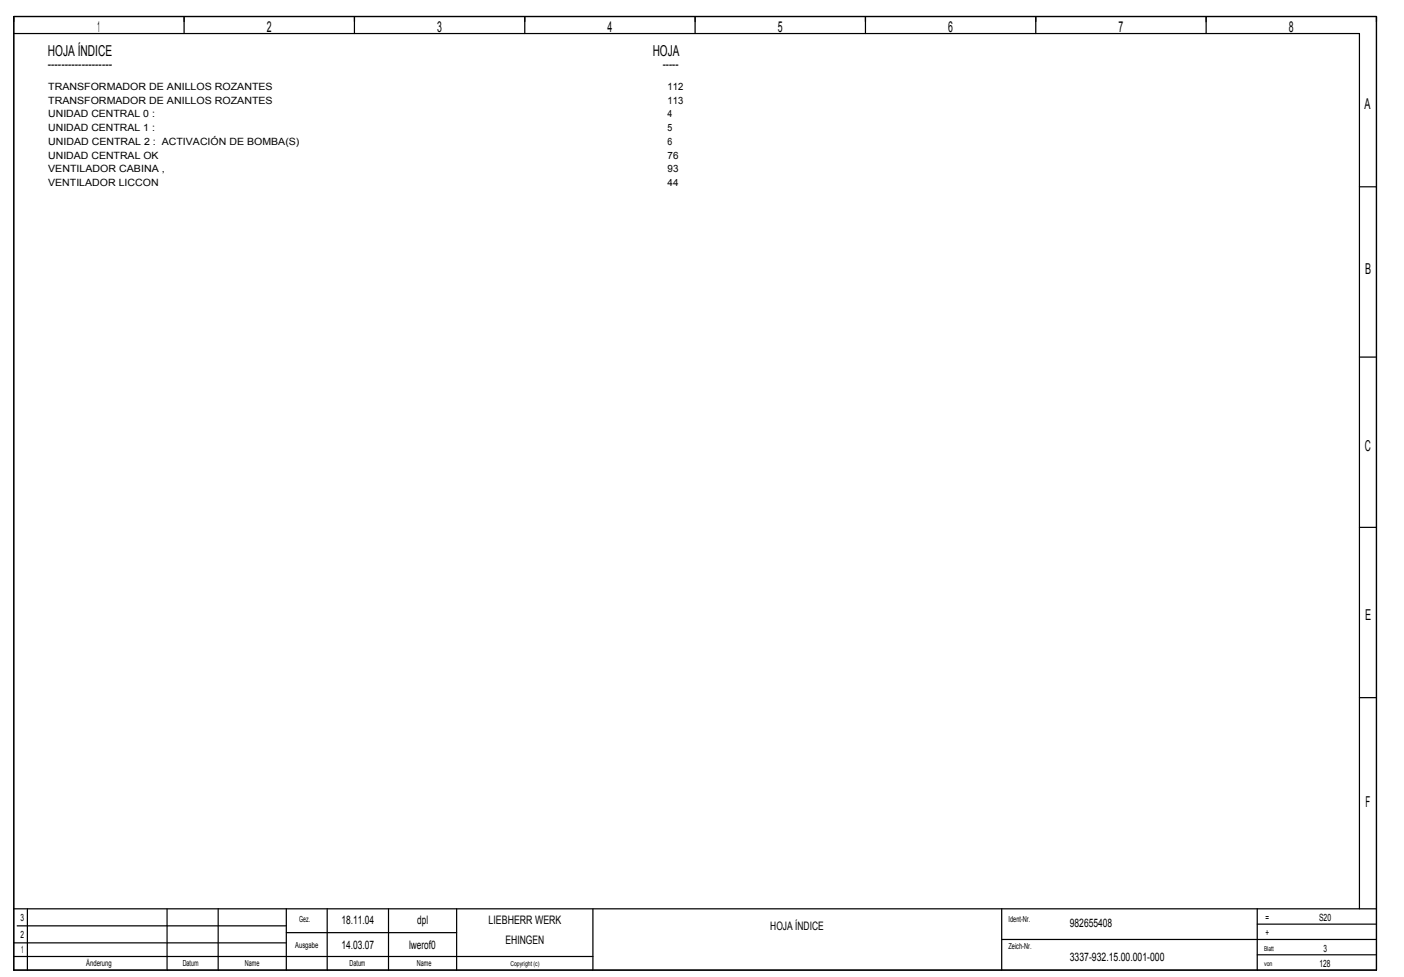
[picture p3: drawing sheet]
<svg xmlns="http://www.w3.org/2000/svg" width="408mm" height="284mm" viewBox="0 0 408 284" stroke-linecap="round" stroke-linejoin="round" font-family="sans-serif">
<defs><g id="words">
<g font-size="4.4">
<text x="28.4" y="9.3">1</text>
<text x="77.5" y="9.3">2</text>
<text x="127.1" y="9.3">3</text>
<text x="176.5" y="9.3">4</text>
<text x="226.1" y="9.3">5</text>
<text x="275.5" y="9.3">6</text>
<text x="325.1" y="9.3">7</text>
<text x="374.6" y="9.3">8</text>
<text x="13.9" y="16.2">HOJA ÍNDICE</text>
<text x="189.7" y="16.2">HOJA</text>
<text x="13.9" y="20.2">­­­­­­­­­­­­­­­­­­­</text>
<text x="192.6" y="20.2">­­­­­</text>
<text x="396.6" y="31.6">A</text>
<text x="396.7" y="79.6">B</text>
<text x="396.6" y="131.1">C</text>
<text x="396.7" y="180.1">E</text>
<text x="396.8" y="234.5">F</text>
</g>
<g font-size="3.4">
<text x="99.2" y="268.5">18.11.04</text>
<text x="121.3" y="268.5">dpl</text>
<text x="142" y="268.5">LIEBHERR WERK</text>
<text x="310.9" y="269.5">982655408</text>
<text x="99.2" y="275.9">14.03.07</text>
<text x="118.9" y="275.9">lwerof0</text>
<text x="146.9" y="274.4">EHINGEN</text>
<text x="223.9" y="270.4">HOJA ÍNDICE</text>
<text x="310.9" y="279.4">3337­932.15.00.001­000</text>
</g>
<g font-size="2.9">
<text x="14" y="26.1">TRANSFORMADOR DE ANILLOS ROZANTES</text>
<text x="194" y="26.1">112</text>
<text x="14" y="30.1">TRANSFORMADOR DE ANILLOS ROZANTES</text>
<text x="14" y="34.1">UNIDAD CENTRAL 0 :</text>
<text x="194" y="30.1">113</text>
<text x="194" y="34.1">4</text>
<text x="14" y="38.1">UNIDAD CENTRAL 1 :</text>
<text x="194" y="38.1">5</text>
<text x="14" y="42.1">UNIDAD CENTRAL 2 : ACTIVACIÓN DE BOMBA(S)</text>
<text x="14" y="46.1">UNIDAD CENTRAL OK</text>
<text x="194" y="42.1">6</text>
<text x="194" y="46.1">76</text>
<text x="14" y="50.1">VENTILADOR CABINA ,</text>
<text x="194" y="50.1">93</text>
<text x="14" y="54.1">VENTILADOR LICCON</text>
<text x="194" y="54.1">44</text>
<text x="5.9" y="267.8">3</text>
<text x="367.8" y="267.8">=</text>
<text x="383.3" y="267.8">S20</text>
<text x="6" y="272.7">2</text>
<text x="367.8" y="272.2">+</text>
<text x="6.2" y="277.2">1</text>
<text x="383.5" y="281.1">128</text>
<text x="384.6" y="276.7">3</text>
</g>
<g font-size="2.4">
<text x="87" y="268">Gez.</text>
<text x="293.1" y="268">Ident­Nr.</text>
<text x="85.8" y="275.5">Ausgabe</text>
<text x="293.1" y="275.9">Zeich­Nr.</text>
<text x="25.1" y="280.9">Änderung</text>
<text x="53.1" y="280.9">Datum</text>
<text x="71.2" y="280.9">Name</text>
<text x="101.6" y="280.9">Datum</text>
<text x="121.2" y="280.9">Name</text>
</g>
<g font-size="1.9">
<text x="148.3" y="280.8">Copyright (c)</text>
<text x="367.3" y="280.8">von</text>
<text x="367.3" y="276.4">Blatt</text>
</g>
</g></defs>
<g fill="none" stroke="#000" stroke-width=".35">
<path d="M4 4.8h396v277.2h-396zM4 9.7h391.1v254.5M53.5 4.8v4.9M103 4.8v4.9M152.5 4.8v4.9M202 4.8v4.9M251.5 4.8v4.9M301 4.8v4.9M350.5 4.8v4.9M395.1 54.3h4.9M395.1 103.8h4.9M395.1 153.3h4.9"/>
<path d="M395.1 202.8h4.9M4 278h168.3M4 274.1h79.2M4 264.2h396M5 269.1h78.2M8 264.2v17.8M48.5 264.2v17.8M63.4 264.2v17.8M83.2 264.2v17.8M83.2 271.1h49.5M95.1 264.2v17.8M112.9 264.2v17.8"/>
<path d="M132.7 264.2v17.8M172.3 264.2v17.8M291.1 264.2v17.8M291.1 273.1h108.9M365.4 264.2v17.8M365.4 277.5h34.6M365.4 268.6h34.6"/>
</g>
<use href="#words"/>
</svg>
